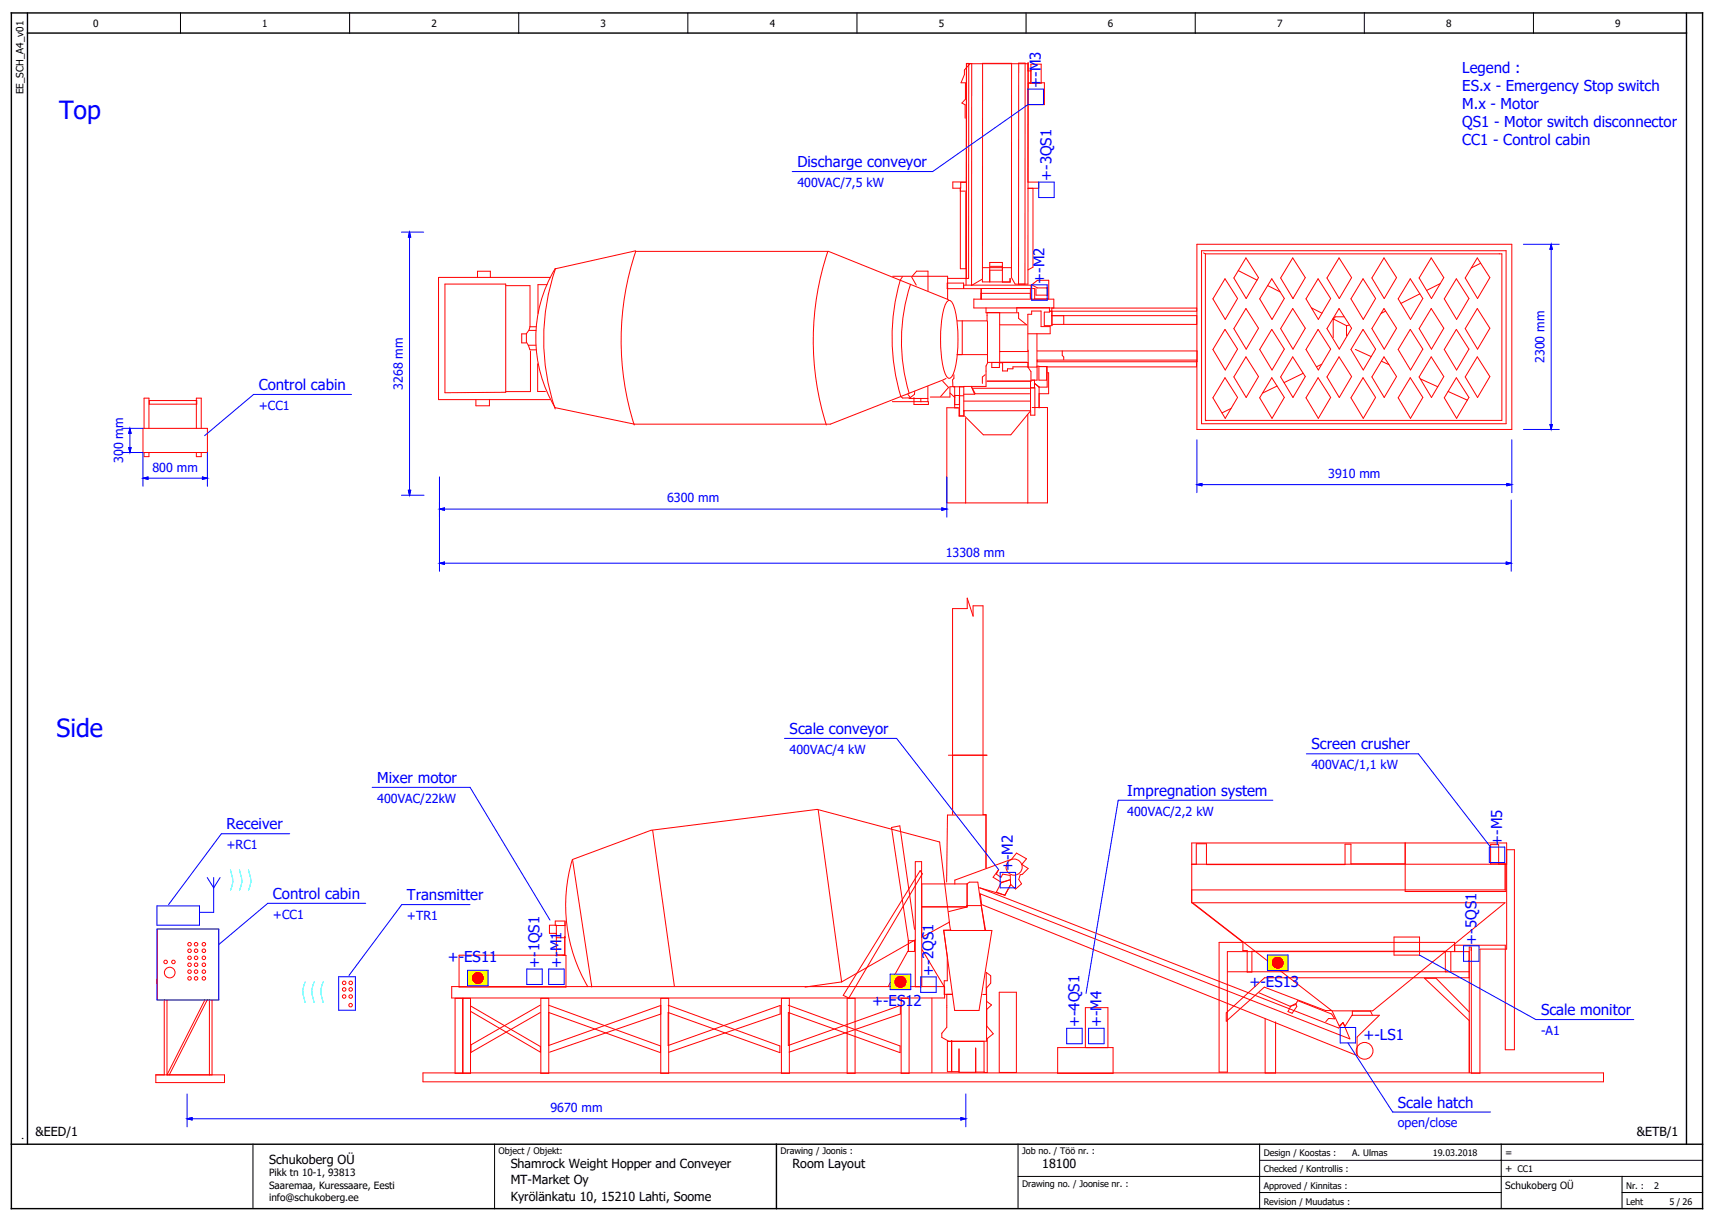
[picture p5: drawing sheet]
<svg xmlns="http://www.w3.org/2000/svg" width="426mm" height="303mm" viewBox="0 0 426 303" stroke-linecap="round" stroke-linejoin="round" font-family="sans-serif">
<defs><g id="words">
<g font-size="6.2" fill="#00f">
<text x="14.7" y="29.5">Top</text>
<text x="14" y="183.1">Side</text>
</g>
<g font-size="3.7" fill="#00f">
<text x="258.5" y="21.8" transform="rotate(-90 258.5 21.8)">+-M3</text>
<text x="363.1" y="18.1">Legend :</text>
<text x="363.1" y="22.6">ES.x - Emergency Stop switch</text>
<text x="363.1" y="27.1">M.x - Motor</text>
<text x="363.1" y="31.6">QS1 - Motor switch disconnector</text>
<text x="198" y="41.5">Discharge conveyor</text>
<text x="363.1" y="36.1">CC1 - Control cabin</text>
<text x="261.1" y="44.9" transform="rotate(-90 261.1 44.9)">+-3QS1</text>
<text x="259.4" y="70.4" transform="rotate(-90 259.4 70.4)">+-M2</text>
<text x="64.3" y="96.9">Control cabin</text>
<text x="196.1" y="182.3">Scale conveyor</text>
<text x="325.7" y="186.2">Screen crusher</text>
<text x="93.7" y="194.5">Mixer motor</text>
<text x="279.9" y="197.7">Impregnation system</text>
<text x="56.3" y="206">Receiver</text>
<text x="373.1" y="210.1" transform="rotate(-90 373.1 210.1)">+-M5</text>
<text x="251.6" y="216.4" transform="rotate(-90 251.6 216.4)">+-M2</text>
<text x="67.8" y="223.3">Control cabin</text>
<text x="101.1" y="223.6">Transmitter</text>
<text x="111.2" y="238.9">+-ES11</text>
<text x="366.7" y="234.6" transform="rotate(-90 366.7 234.6)">+-5QS1</text>
<text x="134" y="240.4" transform="rotate(-90 134 240.4)">+-1QS1</text>
<text x="139.5" y="240.4" transform="rotate(-90 139.5 240.4)">+-M1</text>
<text x="231.8" y="242.3" transform="rotate(-90 231.8 242.3)">+-2QS1</text>
<text x="310.3" y="245.1">+-ES13</text>
<text x="216.6" y="249.9">+-ES12</text>
<text x="268.1" y="255.1" transform="rotate(-90 268.1 255.1)">+-4QS1</text>
<text x="273.5" y="255.1" transform="rotate(-90 273.5 255.1)">+-M4</text>
<text x="382.7" y="252.2">Scale monitor</text>
<text x="338.6" y="258.3">+-LS1</text>
<text x="347.1" y="275.1">Scale hatch</text>
</g>
<g font-size="3.1" fill="#00f">
<text x="198" y="46.5">400VAC/7,5 kW</text>
<text x="383.6" y="90.2" transform="rotate(-90 383.6 90.2)">2300 mm</text>
<text x="64.3" y="101.8">+CC1</text>
<text x="100.1" y="96.8" transform="rotate(-90 100.1 96.8)">3268 mm</text>
<text x="30.6" y="115" transform="rotate(-90 30.6 115)">300 mm</text>
<text x="37.9" y="117.1">800 mm</text>
<text x="329.9" y="118.7">3910 mm</text>
<text x="165.7" y="124.8">6300 mm</text>
<text x="234.9" y="138.3">13308 mm</text>
<text x="196.1" y="187.3">400VAC/4 kW</text>
<text x="325.7" y="191.1">400VAC/1,1 kW</text>
<text x="93.7" y="199.4">400VAC/22kW</text>
<text x="279.9" y="202.6">400VAC/2,2 kW</text>
<text x="56.3" y="210.9">+RC1</text>
<text x="67.8" y="228.2">+CC1</text>
<text x="101.1" y="228.5">+TR1</text>
<text x="382.7" y="257.1">-A1</text>
<text x="136.7" y="276.3">9670 mm</text>
<text x="347.1" y="280.1">open/close</text>
</g>
<g font-size="3.1">
<text x="8.8" y="282.2">&amp;EED/1</text>
<text x="406.5" y="282.2">&amp;ETB/1</text>
<text x="66.8" y="289.2">Schukoberg OÜ</text>
<text x="126.8" y="290.2">Shamrock Weight Hopper and Conveyer</text>
<text x="196.8" y="290.2">Room Layout</text>
<text x="258.8" y="290.2">18100</text>
<text x="126.8" y="294.2">MT-Market Oy</text>
<text x="126.8" y="298.2">Kyrölänkatu 10, 15210 Lahti, Soome</text>
</g>
<g font-size="2.5">
<text x="23.1" y="6.7">0</text>
<text x="65.1" y="6.7">1</text>
<text x="107.1" y="6.7">2</text>
<text x="149.1" y="6.7">3</text>
<text x="191.1" y="6.7">4</text>
<text x="233.1" y="6.7">5</text>
<text x="275.1" y="6.7">6</text>
<text x="317.1" y="6.7">7</text>
<text x="359.1" y="6.7">8</text>
<text x="401.1" y="6.7">9</text>
<text x="5.8" y="23.4" transform="rotate(-90 5.8 23.4)">EE_SCH_A4_v01</text>
<text x="5.8" y="283.2" transform="rotate(-90 5.8 283.2)">.</text>
<text x="373.8" y="287.2">=</text>
<text x="66.8" y="292.2">Pikk tn 10-1, 93813</text>
<text x="373.8" y="291.2">+ CC1</text>
<text x="66.8" y="295.2">Saaremaa, Kuressaare, Eesti</text>
<text x="66.8" y="298.2">info@schukoberg.ee</text>
<text x="373.8" y="295.2">Schukoberg OÜ</text>
</g>
<g font-size="2.2">
<text x="123.8" y="286.8">Object / Objekt:</text>
<text x="193.8" y="286.8">Drawing / Joonis :</text>
<text x="253.8" y="286.8">Job no. / Töö nr. :</text>
<text x="313.8" y="287.2">Design / Koostas :</text>
<text x="335.8" y="287.2">A. Ulmas</text>
<text x="355.8" y="287.2">19.03.2018</text>
<text x="313.8" y="291.2">Checked / Kontrollis :</text>
<text x="253.8" y="294.8">Drawing no. / Joonise nr. :</text>
<text x="313.8" y="295.2">Approved / Kinnitas :</text>
<text x="313.8" y="299.2">Revision / Muudatus :</text>
<text x="403.8" y="295.2">Nr. :</text>
<text x="403.8" y="299.2">Leht</text>
<text x="410.8" y="295.2">2</text>
<text x="414.6" y="299.2">5 / 26</text>
</g>
</g></defs>
<g fill="none" stroke="#000" stroke-width=".25">
<path d="M44.8 3.2v5M86.8 3.2v5M128.8 3.2v5M170.8 3.2v5M212.8 3.2v5M254.8 3.2v5M296.8 3.2v5M338.8 3.2v5M380.8 3.2v5M62.8 284.2v16M122.8 284.2v16M252.8 292.2h170"/>
<path d="M252.8 284.2v16M312.8 296.2h60M312.8 284.2v16M312.8 288.2h110M372.8 284.2v16M402.8 296.2h20M402.8 292.2v8"/>
</g>
<path d="M2.8 3.2h420v297h-420zM6.8 8.2h412M6.8 3.2v281M418.8 3.2v281M2.8 284.2h420M192.8 284.2v16" fill="none" stroke="#000" stroke-width=".35"/>
<g fill="none" stroke="#f00" stroke-width=".25">
<path d="M240 15.8v29.4h-3.4v1.5h2v-1.4h1.4M240 15.8v53.4M240.1 15.8h15.2M240.6 15.8l-.1 53.4h-5.1M240.9 15.9l-1.4 1.5v1.1l-.8 2.1h1.1v4l-.9 1 .8 .4v3.4M255.3 17.6h.7M255.3 15.6v55h-3.2l-.9-1.7v-53.2h-7.2v53.6l-2.7 1.6v-55.1h-1.3M255.4 20.6h4v5.4h-4v-5.3h3.2v-4.8h-2.6v4.8M238.5 47.5h1.5M238.5 46.7v20h1.4M239.9 47.8v23M255.3 45.2h2.7v1.6h-2.7"/>
<path d="M256.5 46.8v19.6l-1.2 .6M110.5 70.6h15.1v26.8l-15.1 .2zM118.6 68.8v-1.4h3.2v1.5M125.6 71h6v10.2M135.9 70.7h-2.3v7.1M136.6 68.9h-27.7v30.4h27.7M138 66.7a54 54 0 0 0-.1 34.9M157.8 62.3l-20 4.5a33.4 33.4 0 0 0 .1 34.5l19.6 4.1h48.7l28.7-11.4M205.6 62.4a69.5 69.5 0 0 0-.4 43.2M221.7 68.6h13.6v5.7M223.6 69.7a50.7 50.7 0 0 0 .1 28.8M224.1 68.7l-.6 .9"/>
<path d="M226.1 70.6a45.2 45.2 0 0 0-.3 27.1M226.4 68.8l1.1 2M226.5 68.6l1.1-1.2h2.9v4.8M235.4 74.7l.3-.1a2.21 2.21 0 0 1 1.3 1.9 33.4 33.4 0 0 1-.3 16.4l-.6 .9-.4 .2a2.21 2.21 0 0 1-1.2-1.9 33.4 33.4 0 0 1 .2-16.4zM235.5 74.4l-29.7-12h-47.9a69.5 69.5 0 0 0-.4 43.2M237.7 79.7h7.4v-2.1h3.2v12.4M239 79.7v8.4M239.3 70.8h16.7v.9M239.3 71.6v-1.3h-4.1v1.4h8.5v2.6M241.8 74.2v2.3h19.9v-2.2h-19.8M243.6 72.9h12.3M244 66.5h7.2"/>
<path d="M244 69.5v.5h6.8M244.9 76.5v1.2h8.1v1.4l2 1.6h-6.7M245.2 79.8v10.2h10.1v1.2l.7 1.1v2.4h-10.9M245.8 67.1h3.1M245.9 66.2h3M250.8 69.2v.9h-1.9v-4.9h-3.1v4.8M252.9 70.6l.1-54.9h1.6l-.1 54.9M255.9 71.7v2.4M257.3 71.7v1.6h2.8v-1.8h-2.5l-1.4-.7 1.4-1.2h2.8v4.7h-3.5v-2.6h-13.3v2.6M260.8 77.3h36.4v-.8h-36v4.1h36v-2.2h-36.1M261.3 77.3v3.6h-2v-3.4h1.3v-1.1h-8.1v1.2M264.2 78.4v2.1"/>
<path d="M297.2 60.7h78.3v46h-78.3zM298.4 62.3h75.6v43h-75.6zM298.9 62.8l.4 .3M299.3 63.1h73.7v41.3h-73.7zM304.2 69.2l3.1 4.9-3 5.2-3.1-5.1zM307.5 67.2l4.7 2.4M309.4 64.1l3.1 4.9-3 5.2-3.1-5.2zM309.4 76.6l3.1 4.9-3 5.2-3.1-5.1zM314.8 70.9l3.1 1.6M315.8 69.2l3.2 4.9-3.1 5.2-3.1-5.1zM321 64.1l3.2 4.9-3.1 5.2-3.1-5.2zM321 76.6l3.2 4.9-3.1 5.2-3.1-5.1z"/>
<path d="M321.1 74.1h.1M325.7 76.5l2.6 1.3M327.3 69.2l3.2 4.9-3.1 5.2-3.1-5.1zM331 79.2l3.4 1.7v2.5M332.5 64.1l3.2 4.9-3.1 5.2-3.1-5.2zM332.5 76.6l3.2 4.9-3.1 5.2-3.1-5.1zM333.7 78.7h-2.1l-.5 .6v4.6M338.5 69.2l3.1 4.9-3 5.2-3.1-5.1zM343.7 64.1l3.1 4.9-3 5.2-3.1-5.2zM343.7 76.6l3.1 4.9-3 5.2-3.1-5.1zM344.1 77.3l-1.1 .6M350.2 69.2l3.1 4.9-3 5.2-3.1-5.1z"/>
<path d="M352.6 73l-4.7 2.4M355.4 64.1l3.2 4.9-3.1 5.2-3.1-5.2zM355.4 76.6l3.2 4.9-3.1 5.2-3.1-5.1zM357.7 70.4l-3.4 1.7M361.7 69.2l3.1 4.9-3.1 5.2-3-5.1zM366.9 64.1l3.1 4.9-3.1 5.2-3-5.2zM366.9 76.6l3.1 4.9-3.1 5.2-3-5.1zM367.7 65.4l-2.3 1.2M372.4 63l-.1 .1M37.1 99.5h11.8v.9h-11.8zM121.5 99.2v1.6h-3.3v-1.5M130.7 82.9h-1.1v2.3h1.1"/>
<path d="M131.3 85.8h1.8M131.5 82.1h1.6M131.6 81.2l-.2 .8-.7 .9v2.1l.9 1.9h1.5M131.6 81.2h1.6M131.7 87.2v10.1h-6.1M133.5 90.3v6.9h2M225.4 97.9l.6 .7M225.7 99h4.8M227 98.7v1.8h3.6v-.7M227.2 97.2l-.1 .8-1.1 .8-1.8 .1-.4-.3M228.7 99v.8M230.4 96v3.8h-8.8"/>
<path d="M234.1 94.7l1.5 1.6M235.5 96.3l-1.9 2.2M235.9 97.6l1.2 1.1M236.7 96.1h2.7M236.9 93.1v.9l-.3 .4v1.6l-.7 .1v2.5h-4.9M237.1 96.1v5.2h1.1v2h1.2v-1.3M237.1 98.2h1M237.7 88.1h7.4M238.3 98.3h1M238.3 96.1v7.2h1.1M239.4 99.6h16.4M241.7 96.4h14"/>
<path d="M244.6 93.1l-.6 .6v1.5M245.3 90.1l-.4 .8v5.1h-5.6v6h16.6v-7.4M246.3 90v1.3h1.9v-1.2h.8v2h1.2v-.5h1.4v-.5h3.6M248.4 90h6.6M255.3 82.9h5.5v-1.8h-2.3v-3.8h-2.3v.8h-.9v9.2h-7M255.3 87v4.2h2.2M255.7 97.8h-13.5l-1-1.8 .8 1.9h-2.7M256.1 96.3h.9v6.8h-1v-1.1l-5 6h-6.8l-4.6-4.6M256.9 94.4v1.9M257.5 82.9l.1 11.5h-1.4M257.6 91h.4v3.4h1.9v-3.3M257.6 87.2h39.7"/>
<path d="M258.1 91.1h2v5.1h-2.1l-1-1 1.1 .9v5.2M260.1 92.6h.3v5.2h-2.3M263.8 87.2v1.1l.4 .4v.7M297.3 89.9h-39.7v-.5h39.5v1.7h-37M304.2 93.8l3.1 4.9-3 5.2-3.1-5.1zM304.2 81.8l3.1 4.9-3 5.2-3.1-5.1zM309.4 88.6l3.1 4.9-3 5.2-3.1-5.1zM315.8 93.8l3.2 4.9-3.1 5.2-3.1-5.1zM315.8 81.8l3.2 4.9-3.1 5.2-3.1-5.1zM317.1 95.9l-3.6 1.8M321 88.6l3.2 4.9-3.1 5.2-3.1-5.1zM323.6 92.7l-4.7 2.3"/>
<path d="M327.3 93.8l3.2 4.9-3.1 5.2-3.1-5.1zM327.3 81.8l3.2 4.9-3.1 5.2-3.1-5.1zM328.2 90.5l-1.3 .6M332.5 88.6l3.2 4.9-3.1 5.2-3.1-5.1zM335 80.7l-.6 .2M336.6 86.8l3.9 1.8M338.5 93.8l3.1 4.9-3 5.2-3.1-5.1zM338.5 81.8l3.1 4.9-3 5.2-3.1-5.1zM343.1 89.7l1.8 .9M343.7 88.6l3.1 4.9-3 5.2-3.1-5.1zM350.2 93.8l3.1 4.9-3 5.2-3.1-5.1zM350.2 81.8l3.1 4.9-3 5.2-3.1-5.1z"/>
<path d="M352.7 94.1l4.4 2M355.4 88.6l3.2 4.9-3.1 5.2-3.1-5.1zM359.6 97.2l4.8 2.2M361.7 93.8l3.1 4.9-3.1 5.2-3-5.1zM361.7 81.8l3.1 4.9-3.1 5.2-3-5.1zM366.9 88.6l3.1 4.9-3.1 5.2-3-5.1zM35.5 106.4h16v6h-16zM35.8 106.4v-7.5h1.2v7.5M35.8 112.4v1h1.2v-1M48.8 112.4v1h1.2v-1M48.8 106.4v-7.5h1.2v7.5M237.1 100.5h1.2"/>
<path d="M239.8 103.9v21.1M255.2 103v22M256.3 101.2h3.8v23.7h-25v-23.6h2.8M299.7 104.4l-.2 .1M305.7 101.5l-2.2 1.1M235.5 187.6h9.6M142.1 213.6a39.9 39.9 0 0 0 3.9 31.5M162.1 206.2l5.4 38.7M203.2 201.2l5.8 42.7 18.3-10.4M228.5 216.3l.5 .8-18.2 30.8-1.4-.7zM233.3 209.2l2.5 19.8-6.9 3.8v-18.8h-1.6v31.1h1.6v-25.5h11.3M233.4 209.1l-30.5-8.1-41.2 5.2-19.5 7.3 4.8 31.7"/>
<path d="M236.6 202.3v-51.1h3.6v-2.6l1.5 4.4v-2.5h2.4v51.8h.8v13.3M237.1 219.6v-1l14.1-5.2 1.2-1.5 2.5 1.4-1.1 1.4 1.5 1-1.4 1.4-.5 .2-.4 1.1 .7 1.1-1.5 1.3-1.2-1.2-.1-2.1-1.9-.4-.4 .8-1.2-.8 .6-1.1-1.4 1.9 2.2 1.3 2-.7-2.1 .6-1.3 2.5 2.1 .8 1.5-2.7-1.4 2.7-6.3-1.9 89.1 34.8 1.1-1.3 1.7 4.1-91.8-36.1 .4 2.7 93.2 37.5v-4.6l5.6-5.4h-6.9l-1.7 2.7-.5-.9-.9 .8-1.8-3.7h10.1l32.9-26.9h-77.6l34.5 26.8h-1.5l-15.2-5.8-9.5 8.5v-2.1l9.6-8.7h50.7v-6.5h-60v29.9h-2v-32.2h58.5v2.3M240.2 219.5v5.8l-4.6 1.1M240.2 219.5l.6-.4h2l.9 5.8h-3.6v.4M244.9 202.4h-9.6l-.2 16.7M295.9 214.7h78.3M349 214.6h-13.5v-4.9h-1.5v5.1h-34.4v-5.2h-2.5v5.1M349 209.3v12.1h25v-6.8h-1.8v-4.8h-2v4.8h3.6v6.4h-77.9M374.2 211.1h1.9v49.6h-2.3v-25.9h-12.5M39.1 230.8h15.2v17.6h-15.2zM114 237.3h26.6v7.9h-26.6zM138.2 231.8h-1.7v-2h1.7v7.4h2.1"/>
<path d="M140.3 232.6v4.7M140.3 228.9v4h-2.1M140.4 228.8h-2.5v1.1h2.4M225.6 233.7h1.5v2.6h-1.7l-4.8 8.7M227.1 230.8l-3.6-25.7-2.1 .4 4.2 28.1v2.7M229 225.3h11.2M229 235.9l5.5 9.2M235.7 229l.4 2.1h8.5l-.9-6.2 1.1 6.2h1.5l-3.2 19.9h-6l-2.7-20h1.8l-1.8 .1 .9 6.6v5.9h-.8v3.4h2.1M295.9 224.2l12.8 9.8v2.1h1v5.3h1.2v-5.1h48v5.1M296 224.3v-14.9h78.2v26.3h-6.7v30.9h-2.1v-31.4h-.5v31.2M346.2 232.8h6.3v4.4h-6.3zM360.3 236.4v5"/>
<path d="M38.9 243.2v1.2M40.8 248.4v18.6M41.5 248.4v18.6l9.4-18.6M51.5 248.3l-9.5 18.7M52 248.4v18.6M52.7 248.4v18.6M112.2 245.1h122.4v2.8h-122.4zM113 248h3.8v18.6h-3.8zM114.9 248v18.6M115 248v18.6M117 249.9l17.2 10.1v1.3l-17.3-10.1M134.2 249.7l-17.2 9.8v1.9l17.2-9.9"/>
<path d="M134.3 248h2v18.6h-2zM136.3 249.7l27.7 10.1v1.7l-27.7-10M164.1 248h2v18.6h-2zM164.1 249.7l-27.8 10M164.1 251.9l-27.6 9.5M165.9 249.7l27.8 10.1v1.7l-27.8-10v8.2l27.8-10v2.2l-27.6 9.5M194.1 248h1.9v18.6h-1.9zM195.8 249.7l27.7 10.1v1.7l-27.7-10v8.2l27.8-10v2.2l-27.6 9.5M210.4 248h2v18.6h-2zM223.8 248h2v18.6h-2zM231.4 247.9v18.5M235.1 247v8.2l-1.2 1.5v1l1.7 .9h9.4v-13.2l1-1.2v-1.8l-1.1-.9v5.5"/>
<path d="M236.3 258.5v7.7M244.1 247h.9M245 248.7l1.2 .9-1.1 1.1v4.2l1.6 1.9-1.5 1.2v8.4h-.8v-7.7h-9.1v7.5h2.9M248.2 246.5h4.2v19.9h-4.2zM304.9 241.4h60M312.7 246.6l7.8 3.4-.6 1.3 1 .4 1.2-1.7-.2-.5-1.5 .5 1.5-.8 .4-.7 8.4 3.4 .8 1.2-1.5-.1-.8 .8M314.2 253.1v13.4h2.6v-12.7M340.8 252.1l-.5-.9h-4.5v1.1M364.8 251.3l-8.2-8.3h-2.8l11.1 10.5M38.7 267h17.1v1.9h-17.1zM105 266.5h293.2v2.2h-293.2zM242.3 260.3v6.1h-4.1v-5.9"/>
<path d="M242.3 266.3h2.3M262.7 260.2h13.7v6.4h-13.7zM269.5 260.2v-9.9h5.6v9.9"/>
<circle cx="251.8" cy="215.4" r="2"/>
<circle cx="47.1" cy="236.2" r=".44"/>
<circle cx="47.1" cy="239.6" r=".44"/>
<circle cx="47.1" cy="237.9" r=".44"/>
<circle cx="47.1" cy="234.5" r=".44"/>
<circle cx="48.7" cy="236.2" r=".44"/>
<circle cx="48.7" cy="237.9" r=".44"/>
<circle cx="48.7" cy="239.6" r=".44"/>
<circle cx="48.7" cy="234.5" r=".44"/>
<circle cx="50.6" cy="236.2" r=".44"/>
<circle cx="50.6" cy="237.9" r=".44"/>
<circle cx="50.6" cy="239.6" r=".44"/>
<circle cx="50.6" cy="234.5" r=".44"/>
<circle cx="47.1" cy="241.3" r=".44"/>
<circle cx="47.1" cy="243" r=".44"/>
<circle cx="48.7" cy="241.3" r=".44"/>
<circle cx="48.7" cy="243" r=".44"/>
<circle cx="50.6" cy="241.3" r=".44"/>
<circle cx="50.6" cy="243" r=".44"/>
<circle cx="338.9" cy="261" r="2.08"/>
</g>
<path d="M255.3 26l-23.7 16.6h-34.9M87.3 98h-24.3l-12.2 10.2M92.4 195.6h24.3l19.9 32.9M194.8 183.4h27.9l25.3 32.6M316.1 198.8h-38.4l-8 48M324.4 187.3h27.9l17.9 23.1M90.8 224.4h-24.3l-12.2 10.2" fill="none" stroke="#00f" stroke-width=".25"/>
<path d="M116.4 241.3h4.5v3.2h-4.5z" fill="#ff0" stroke="#ff0" stroke-width=".25"/>
<path d="M116.4 241.3h4.5v3.2h-4.5z" fill="none" stroke="#ff0" stroke-width=".5"/>
<circle cx="118.7" cy="242.9" r="1.53" fill="#f00"/>
<path d="M221.4 242.3h4.5v3.2h-4.5z" fill="#ff0" stroke="#ff0" stroke-width=".25"/>
<path d="M221.4 242.3h4.5v3.2h-4.5z" fill="none" stroke="#ff0" stroke-width=".5"/>
<circle cx="223.6" cy="243.9" r="1.53" fill="#f00"/>
<path d="M315.1 237.5h4.5v3.2h-4.5z" fill="#ff0" stroke="#ff0" stroke-width=".25"/>
<path d="M315.1 237.5h4.5v3.2h-4.5z" fill="none" stroke="#ff0" stroke-width=".5"/>
<circle cx="317.3" cy="239.1" r="1.53" fill="#f00"/>
<g fill="#00f" stroke="#00f" stroke-width=".25">
<path d="M32 111.2h.5l-.2 1.2z"/>
<path d="M32.3 106.4l.2 1.2h-.5z"/>
<path d="M35.5 118.8l1.2-.3v.6z"/>
<path d="M50.3 118.5l1.2 .3-1.2 .3z"/>
<path d="M297.2 120.4l1.3-.3v.6z"/>
<path d="M374.2 120.1l1.3 .3-1.3 .3z"/>
<path d="M384.9 105.4h.6l-.3 1.3z"/>
<path d="M385.2 60.7l.3 1.2h-.6z"/>
<path d="M109.1 126.5l1.3-.3v.5z"/>
<path d="M233.9 126.2l1.2 .3-1.2 .2z"/>
<path d="M46.5 277.9l1.2-.3v.6z"/>
<path d="M238.6 277.6l1.3 .3-1.3 .3z"/>
<path d="M101.4 121.8h.6l-.3 1.2z"/>
<path d="M101.7 57.7l.3 1.2h-.6z"/>
<path d="M109.1 139.9l1.3-.3v.6z"/>
<path d="M374.1 139.6l1.2 .3-1.2 .3z"/>
</g>
<g fill="none" stroke="#00f" stroke-width=".25">
<path d="M255.3 22.1h3.8v3.9h-3.8zM99.7 57.7h5.5M101.7 57.7l.3 1.2h-.6zM101.7 58.7v63.3M258 45.2h3.8v3.9h-3.8zM256.2 70.8h3.9v3.8h-3.9zM378.3 60.7h8.9M385.2 60.7l.3 1.2h-.6zM385.2 61.7v44M30.3 112.4h5.2v8.4M30.3 106.4h5.2M32 111.2h.5l-.2 1.2z"/>
<path d="M32.3 106.4l.2 1.2h-.5zM32.3 107.4v4M35.5 118.8l1.2-.3v.6zM36.5 118.8h14M50.3 118.5l1.2 .3-1.2 .3zM51.5 112.4v8.4M109.1 118.5v23.4M235.1 118.5v10M297.2 109.2v13.2M375.5 109.2v13.2M378.3 106.7h8.9M384.9 105.4h.6l-.3 1.3z"/>
<path d="M99.7 123h5.6M101.4 121.8h.6l-.3 1.2zM109.1 126.5l1.3-.3v.5zM109.1 139.9l1.3-.3v.6zM110.1 126.5h124M110.1 139.9h264.2M233.9 126.2l1.2 .3-1.2 .2zM297.2 120.4l1.3-.3v.6zM298.2 120.4h76.2M374.1 139.6l1.2 .3-1.2 .3zM374.2 120.1l1.3 .3-1.3 .3zM375.3 124.2v17.7"/>
<path d="M51.5 218l1.6 2.5 1.6-2.5M53.1 218v8.6h-3.6M71.9 207.1h-16.9l-13.1 17.6M248.4 216.7h3.8v3.8h-3.8zM369.9 210.4h3.8v3.9h-3.8zM39 225h10.5v4.8h-10.5zM39 230.8h15.3v17.6h-15.3zM116.7 224.7h-16.9l-13.1 17.6M314.8 237.2h5.1v3.9h-5.1zM352.5 237.2l28.9 16.1h24.3M363.5 234.9h3.8v3.9h-3.8zM84.1 242.6h4.2v8.3h-4.2z"/>
<path d="M116.1 241h5.1v3.9h-5.1zM130.8 240.7h3.9v3.8h-3.9zM136.3 240.7h3.8v3.8h-3.8zM221.1 242h5.1v3.8h-5.1zM228.6 242.7h3.9v3.8h-3.9zM264.9 255.4h3.8v3.9h-3.8zM270.3 255.4h3.9v3.9h-3.9zM332.8 255.2h3.9v3.9h-3.9zM334.7 259.1l11.2 17.1h24.3M46.5 277.9l1.2-.3v.6zM46.5 271.7v8.2M47.5 277.9h191.4"/>
<path d="M238.6 277.6l1.3 .3-1.3 .3zM239.9 271.7v8.2"/>
</g>
<g fill="none" stroke="#f00" stroke-width=".25">
<path d="M209 243.9l-9.1 1.3"/>
<circle cx="41.1" cy="238.9" r=".44"/>
<circle cx="43.1" cy="238.9" r=".44"/>
<circle cx="42.1" cy="241.6" r="1.32"/>
<circle cx="85.5" cy="244.1" r=".44"/>
<circle cx="85.5" cy="245.8" r=".44"/>
<circle cx="85.5" cy="247.5" r=".44"/>
<circle cx="87.1" cy="249.7" r=".44"/>
<circle cx="87.1" cy="244.1" r=".44"/>
<circle cx="87.1" cy="245.8" r=".44"/>
<circle cx="87.1" cy="247.5" r=".44"/>
</g>
<path d="M57.2 216.1a5.8 5.8 0 0 1 0 5.1M59.5 216.1a5.8 5.8 0 0 1 0 5.1M61.7 216.1a5.8 5.8 0 0 1 0 5.1M75.8 243.9a5.8 5.8 0 0 0 0 5.1M78 243.9a5.8 5.8 0 0 0 0 5.1M80.3 243.9a5.8 5.8 0 0 0 0 5.1" fill="none" stroke="#0ff" stroke-width=".25"/>
<use href="#words"/>
</svg>
